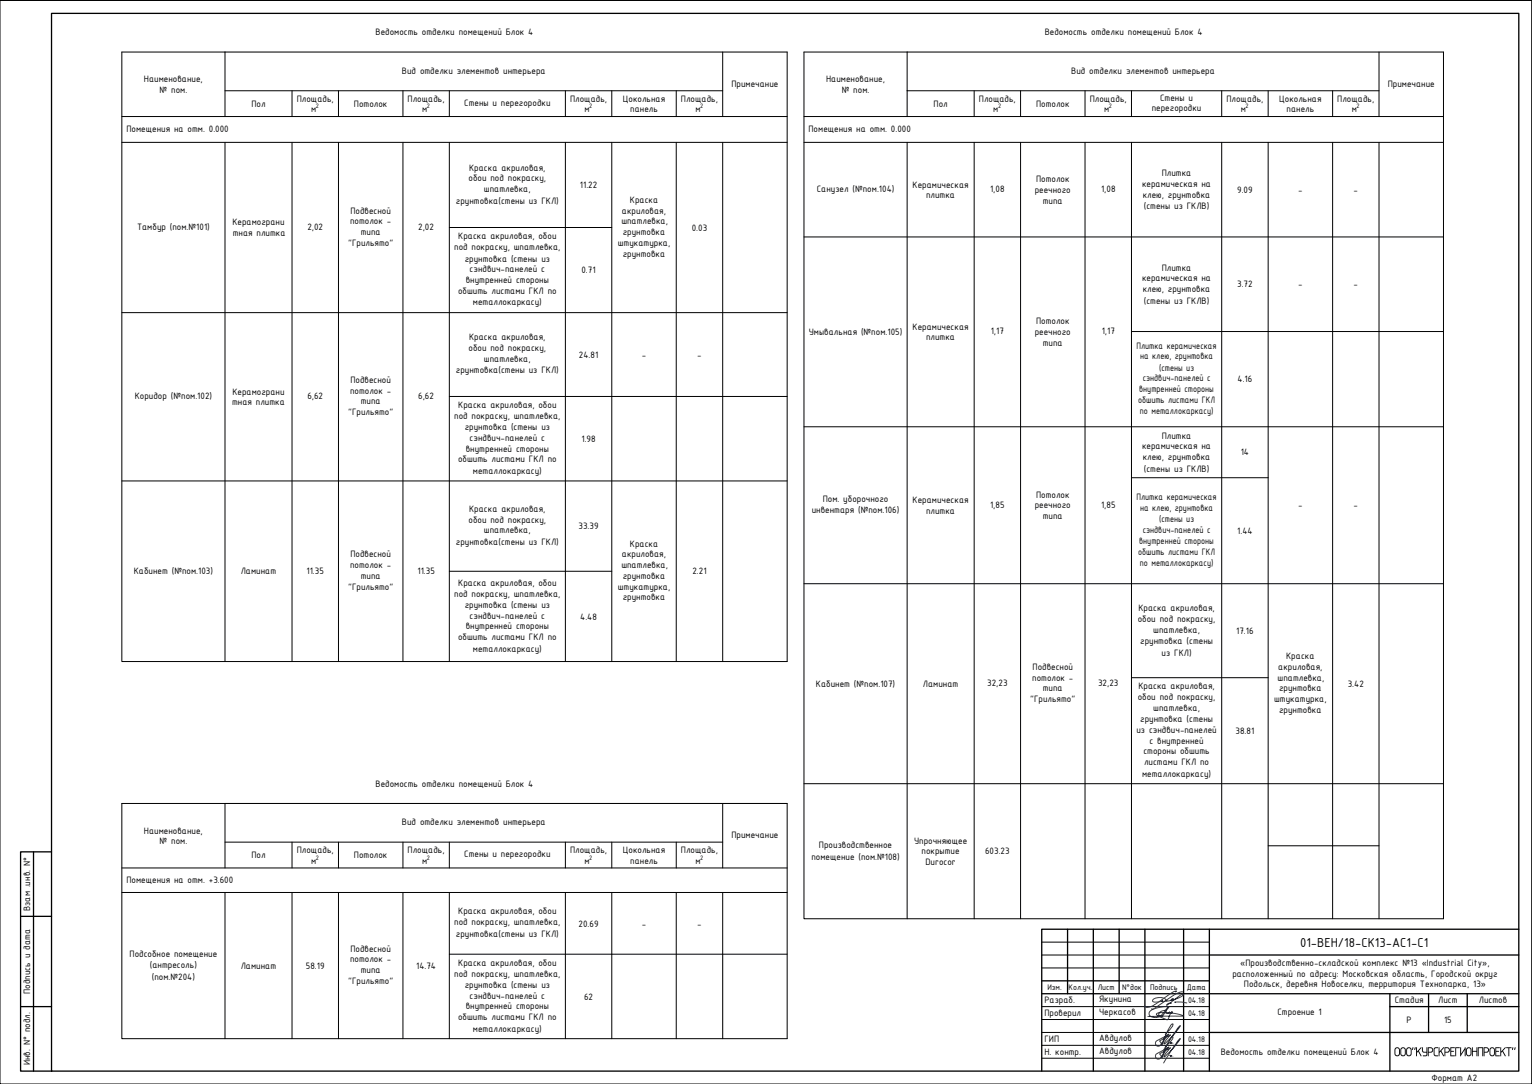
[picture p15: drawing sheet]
<svg xmlns="http://www.w3.org/2000/svg" width="594mm" height="420mm" viewBox="0 0 594 420" stroke-linecap="round" stroke-linejoin="round" font-family="sans-serif">
<defs><g id="words">
<g font-size="5.4">
<text x="504.1" y="366.9">01-ВЕН/18-СК13-АС1-С1</text>
<text x="540.4" y="409.4">ООО&quot;КУРСКРЕГИОНПРОЕКТ&quot;</text>
</g>
<g font-size="3.9">
<text x="145.6" y="13.7">Ведомость отделки помещений Блок 4</text>
<text x="405.1" y="13.7">Ведомость отделки помещений Блок 4</text>
<text x="155.9" y="28.6">Вид отделки элементов интерьера</text>
<text x="415.4" y="28.6">Вид отделки элементов интерьера</text>
<text x="55.8" y="31.9">Наименование,</text>
<text x="283.6" y="33.5">Примечание</text>
<text x="320.3" y="31.9">Наименование,</text>
<text x="538.1" y="33.5">Примечание</text>
<text x="61.9" y="36">№ пом.</text>
<text x="97.5" y="41.4">Пол</text>
<text x="115.1" y="39.3">Площадь,</text>
<text x="137.2" y="41.4">Потолок</text>
<text x="158.1" y="39.3">Площадь,</text>
<text x="180" y="41.1">Стены и перегородки</text>
<text x="221.1" y="39.3">Площадь,</text>
<text x="241.5" y="39.3">Цокольная</text>
<text x="264.1" y="39.3">Площадь,</text>
<text x="326.4" y="36">№ пом.</text>
<text x="362" y="41.4">Пол</text>
<text x="379.6" y="39.3">Площадь,</text>
<text x="401.8" y="41.4">Потолок</text>
<text x="422.6" y="39.3">Площадь,</text>
<text x="449.9" y="39">Стены и</text>
<text x="475.6" y="39.3">Площадь,</text>
<text x="496" y="39.3">Цокольная</text>
<text x="518.6" y="39.3">Площадь,</text>
<text x="120.7" y="43.5">м</text>
<text x="163.7" y="43.5">м</text>
<text x="226.7" y="43.5">м</text>
<text x="244.4" y="43.5">панель</text>
<text x="269.7" y="43.5">м</text>
<text x="385.2" y="43.5">м</text>
<text x="428.2" y="43.5">м</text>
<text x="446.6" y="43.1">перегородки</text>
<text x="481.2" y="43.5">м</text>
<text x="498.9" y="43.5">панель</text>
<text x="524.2" y="43.5">м</text>
<text x="49" y="51.2">Помещения на отм. 0.000</text>
<text x="313.5" y="51.2">Помещения на отм. 0.000</text>
<text x="181.7" y="70.3">обои под покраску,</text>
<text x="181.9" y="66.2">Краска акриловая,</text>
<text x="401.8" y="70.6">Потолок</text>
<text x="450.5" y="68.3">Плитка</text>
<text x="187.7" y="74.5">шпатлевка,</text>
<text x="224.9" y="72.9">11.22</text>
<text x="316.7" y="74.5">Санузел (№пом.104)</text>
<text x="353.9" y="72.7">Керамическая</text>
<text x="359.1" y="76.8">плитка</text>
<text x="383.9" y="74.5">1,08</text>
<text x="401.3" y="74.8">реечного</text>
<text x="427" y="74.5">1,08</text>
<text x="442.9" y="72.4">керамическая на</text>
<text x="443.1" y="76.6">клею, грунтовка</text>
<text x="479.8" y="74.8">9.09</text>
<text x="503.4" y="74.8">-</text>
<text x="524.9" y="74.8">-</text>
<text x="135.9" y="82.8">Подвесной</text>
<text x="176.8" y="78.9">грунтовка(стены из ГКЛ)</text>
<text x="241.2" y="82.8">акриловая,</text>
<text x="244.2" y="78.6">Краска</text>
<text x="404.4" y="78.9">типа</text>
<text x="443.6" y="81">(стены из ГКЛВ)</text>
<text x="53.1" y="89.2">Тамбур (пом.№101)</text>
<text x="90.1" y="87.3">Керамограни</text>
<text x="119.2" y="89.2">2,02</text>
<text x="135.7" y="87">потолок -</text>
<text x="162.2" y="89.2">2,02</text>
<text x="240.9" y="87">шпатлевка,</text>
<text x="268.2" y="89.4">0.03</text>
<text x="90.3" y="91.5">тная плитка</text>
<text x="135" y="95.3">&quot;Грильято&quot;</text>
<text x="139.9" y="91.1">типа</text>
<text x="177.7" y="92.8">Краска акриловая, обои</text>
<text x="239.6" y="95.3">штукатурка,</text>
<text x="241.5" y="91.1">грунтовка</text>
<text x="176.1" y="97">под покраску, шпатлевка,</text>
<text x="180.2" y="101.4">грунтовка (стены из</text>
<text x="241.5" y="99.5">грунтовка</text>
<text x="182.1" y="105.6">сэндвич-панелей с</text>
<text x="225.5" y="105.9">0.71</text>
<text x="450.5" y="104.9">Плитка</text>
<text x="177.6" y="113.9">обшить листами ГКЛ по</text>
<text x="180.6" y="109.7">внутренней стороны</text>
<text x="442.9" y="109.1">керамическая на</text>
<text x="443.1" y="113.3">клею, грунтовка</text>
<text x="479.8" y="111.4">3.72</text>
<text x="503.4" y="111.4">-</text>
<text x="524.9" y="111.4">-</text>
<text x="183.4" y="118.3">металлокаркасу)</text>
<text x="443.6" y="117.7">(стены из ГКЛВ)</text>
<text x="401.8" y="125.7">Потолок</text>
<text x="181.9" y="131.9">Краска акриловая,</text>
<text x="313.6" y="129.9">Умывальная (№пом.105)</text>
<text x="353.9" y="127.8">Керамическая</text>
<text x="359.1" y="132">плитка</text>
<text x="384.2" y="129.6">1,17</text>
<text x="401.3" y="129.9">реечного</text>
<text x="427.2" y="129.6">1,17</text>
<text x="181.7" y="136.1">обои под покраску,</text>
<text x="404.4" y="134">типа</text>
<text x="440.7" y="135.1">Плитка керамическая</text>
<text x="187.7" y="140.3">шпатлевка,</text>
<text x="224.5" y="138.7">24.81</text>
<text x="248.9" y="138.7">-</text>
<text x="270.4" y="138.7">-</text>
<text x="442.1" y="139.3">на клею, грунтовка</text>
<text x="449.5" y="143.7">(стены из</text>
<text x="135.9" y="148.4">Подвесной</text>
<text x="176.8" y="144.7">грунтовка(стены из ГКЛ)</text>
<text x="443.1" y="147.8">сэндвич-панелей с</text>
<text x="479.9" y="148.2">4.16</text>
<text x="52.3" y="154.8">Коридор (№пом.102)</text>
<text x="90.1" y="153">Керамограни</text>
<text x="119.2" y="154.8">6,62</text>
<text x="135.7" y="152.6">потолок -</text>
<text x="162.2" y="154.8">6,62</text>
<text x="441.7" y="152">внутренней стороны</text>
<text x="90" y="157.1">тная плитка</text>
<text x="135" y="160.9">&quot;Грильято&quot;</text>
<text x="139.9" y="156.8">типа</text>
<text x="177.7" y="158.2">Краска акриловая, обои</text>
<text x="441.3" y="156.2">обшить листами ГКЛ</text>
<text x="442" y="160.6">по металлокаркасу)</text>
<text x="176.1" y="162.3">под покраску, шпатлевка,</text>
<text x="180.2" y="166.8">грунтовка (стены из</text>
<text x="182.1" y="170.9">сэндвич-панелей с</text>
<text x="225.5" y="171.3">1.98</text>
<text x="450.5" y="170.1">Плитка</text>
<text x="177.6" y="179.3">обшить листами ГКЛ по</text>
<text x="180.6" y="175.1">внутренней стороны</text>
<text x="442.9" y="174.2">керамическая на</text>
<text x="443.1" y="178.4">клею, грунтовка</text>
<text x="481.1" y="176.6">14</text>
<text x="183.4" y="183.7">металлокаркасу)</text>
<text x="443.6" y="182.8">(стены из ГКЛВ)</text>
<text x="319" y="194.5">Пом. уборочного</text>
<text x="353.9" y="195">Керамическая</text>
<text x="383.9" y="196.8">1,85</text>
<text x="401.3" y="197.1">реечного</text>
<text x="401.8" y="192.9">Потолок</text>
<text x="427" y="196.8">1,85</text>
<text x="440.7" y="193.8">Плитка керамическая</text>
<text x="503.4" y="197.1">-</text>
<text x="524.9" y="197.1">-</text>
<text x="181.7" y="202.6">обои под покраску,</text>
<text x="181.9" y="198.4">Краска акриловая,</text>
<text x="314.8" y="198.9">инвентаря (№пом.106)</text>
<text x="359.1" y="199.2">плитка</text>
<text x="404.4" y="201.3">типа</text>
<text x="442.1" y="198">на клею, грунтовка</text>
<text x="449.5" y="202.4">(стены из</text>
<text x="187.7" y="206.8">шпатлевка,</text>
<text x="224.4" y="205.2">33.39</text>
<text x="443.1" y="206.6">сэндвич-панелей с</text>
<text x="479.8" y="207">1.44</text>
<text x="176.8" y="211.2">грунтовка(стены из ГКЛ)</text>
<text x="244.2" y="211.9">Краска</text>
<text x="441.3" y="214.9">обшить листами ГКЛ</text>
<text x="441.7" y="210.8">внутренней стороны</text>
<text x="135.7" y="220.2">потолок -</text>
<text x="135.9" y="216">Подвесной</text>
<text x="240.9" y="220.2">шпатлевка,</text>
<text x="241.2" y="216">акриловая,</text>
<text x="442" y="219.4">по металлокаркасу)</text>
<text x="51.9" y="222.7">Кабинет (№пом.103)</text>
<text x="93.4" y="222.7">Ламинат</text>
<text x="118.9" y="222.7">11.35</text>
<text x="139.9" y="224.4">типа</text>
<text x="161.9" y="222.7">11.35</text>
<text x="177.7" y="227.1">Краска акриловая, обои</text>
<text x="241.5" y="224.4">грунтовка</text>
<text x="268.5" y="222.7">2.21</text>
<text x="135" y="228.6">&quot;Грильято&quot;</text>
<text x="176.1" y="231.2">под покраску, шпатлевка,</text>
<text x="239.6" y="228.6">штукатурка,</text>
<text x="241.5" y="232.7">грунтовка</text>
<text x="180.2" y="235.6">грунтовка (стены из</text>
<text x="182.1" y="239.8">сэндвич-панелей с</text>
<text x="441.5" y="237">Краска акриловая,</text>
<text x="180.6" y="244">внутренней стороны</text>
<text x="225" y="240.2">4.48</text>
<text x="441.2" y="241.2">обои под покраску,</text>
<text x="447.2" y="245.3">шпатлевка,</text>
<text x="479.4" y="245.7">17.16</text>
<text x="177.6" y="248.1">обшить листами ГКЛ по</text>
<text x="442.1" y="249.8">грунтовка (стены</text>
<text x="183.4" y="252.5">металлокаркасу)</text>
<text x="450.4" y="254.2">из ГКЛ)</text>
<text x="498.8" y="255.5">Краска</text>
<text x="400.3" y="263.8">потолок -</text>
<text x="400.4" y="259.6">Подвесной</text>
<text x="495.4" y="263.8">шпатлевка,</text>
<text x="495.7" y="259.6">акриловая,</text>
<text x="316.4" y="266.3">Кабинет (№пом.107)</text>
<text x="357.9" y="266.3">Ламинат</text>
<text x="382.8" y="266">32,23</text>
<text x="404.4" y="268">типа</text>
<text x="425.8" y="266">32,23</text>
<text x="441.5" y="267.2">Краска акриловая,</text>
<text x="496" y="268">грунтовка</text>
<text x="522.6" y="266.3">3.42</text>
<text x="399.5" y="272.1">&quot;Грильято&quot;</text>
<text x="441.2" y="271.3">обои под покраску,</text>
<text x="447.2" y="275.5">шпатлевка,</text>
<text x="494.1" y="272.1">штукатурка,</text>
<text x="442.1" y="279.9">грунтовка (стены</text>
<text x="496" y="276.3">грунтовка</text>
<text x="440.7" y="284.1">из сэндвич-панелей</text>
<text x="479.1" y="284.5">38.81</text>
<text x="443.4" y="292.4">стороны обшить</text>
<text x="445.8" y="288.2">с внутренней</text>
<text x="443.6" y="296.6">листами ГКЛ по</text>
<text x="145.6" y="305">Ведомость отделки помещений Блок 4</text>
<text x="442.9" y="301">металлокаркасу)</text>
<text x="55.8" y="323.1">Наименование,</text>
<text x="155.9" y="319.8">Вид отделки элементов интерьера</text>
<text x="61.9" y="327.3">№ пом.</text>
<text x="283.6" y="324.8">Примечание</text>
<text x="317.6" y="328.8">Производственное</text>
<text x="354.5" y="327">Упрочняющее</text>
<text x="97.5" y="332.7">Пол</text>
<text x="115.1" y="330.6">Площадь,</text>
<text x="120.7" y="334.8">м</text>
<text x="137.2" y="332.7">Потолок</text>
<text x="158.1" y="330.6">Площадь,</text>
<text x="163.7" y="334.8">м</text>
<text x="180" y="332.3">Стены и перегородки</text>
<text x="221.1" y="330.6">Площадь,</text>
<text x="226.7" y="334.8">м</text>
<text x="241.5" y="330.6">Цокольная</text>
<text x="244.4" y="334.8">панель</text>
<text x="264.1" y="330.6">Площадь,</text>
<text x="269.7" y="334.8">м</text>
<text x="314.6" y="333.2">помещение (пом.№108)</text>
<text x="357.4" y="331.2">покрытие</text>
<text x="358.9" y="335.3">Durocor</text>
<text x="382" y="331.2">603.23</text>
<text x="49" y="342.2">Помещения на отм. +3.600</text>
<text x="11.7" y="353.1" transform="rotate(-90 11.7 353.1)">Взам .инв. N°</text>
<text x="176.1" y="358.6">под покраску, шпатлевка,</text>
<text x="177.7" y="354.5">Краска акриловая, обои</text>
<text x="224.4" y="359.1">20.69</text>
<text x="248.9" y="359.1">-</text>
<text x="270.4" y="359.1">-</text>
<text x="176.8" y="363.1">грунтовка(стены из ГКЛ)</text>
<text x="50.2" y="371">Подсобное помещение</text>
<text x="135.9" y="368.9">Подвесной</text>
<text x="58.1" y="375.4">(антресоль)</text>
<text x="93.4" y="375.5">Ламинат</text>
<text x="118.6" y="375.5">58.19</text>
<text x="135.7" y="373">потолок -</text>
<text x="139.9" y="377.2">типа</text>
<text x="161.4" y="375.5">14.74</text>
<text x="177.7" y="374.3">Краска акриловая, обои</text>
<text x="480.9" y="374.4">«Производственно-складской комплекс №13 «Industrial City»,</text>
<text x="58.9" y="379.8">(пом.№204)</text>
<text x="135" y="381.4">&quot;Грильято&quot;</text>
<text x="176.1" y="378.5">под покраску, шпатлевка,</text>
<text x="180.2" y="382.9">грунтовка (стены из</text>
<text x="477.9" y="378.5">расположенный по адресу: Московская область, Городской округ</text>
<text x="482.4" y="382.7">Подольск, деревня Новоселки, территория Технопарка, 13»</text>
<text x="11.7" y="385.2" transform="rotate(-90 11.7 385.2)">Подпись и дата</text>
<text x="182.1" y="387.1">сэндвич-панелей с</text>
<text x="226.5" y="387.5">62</text>
<text x="405" y="388.9">Разраб.</text>
<text x="426.2" y="388.5">Якунина</text>
<text x="540.9" y="388.9">Стадия</text>
<text x="557.7" y="388.9">Лист</text>
<text x="573.5" y="388.9">Листов</text>
<text x="177.6" y="395.4">обшить листами ГКЛ по</text>
<text x="180.6" y="391.2">внутренней стороны</text>
<text x="405" y="393.9">Проверил</text>
<text x="426.2" y="393.6">Черкасов</text>
<text x="495.3" y="393.6">Строение 1</text>
<text x="183.4" y="399.8">металлокаркасу)</text>
<text x="545.5" y="396.4">Р</text>
<text x="560" y="396.6">15</text>
<text x="405" y="403.9">ГИП</text>
<text x="426.2" y="403.5">Авдулов</text>
<text x="11.7" y="412.9" transform="rotate(-90 11.7 412.9)">Инв. N° подл.</text>
<text x="405" y="408.9">Н. контр.</text>
<text x="426.2" y="408.5">Авдулов</text>
<text x="473.4" y="408.7">Ведомость отделки помещений Блок 4</text>
<text x="555.1" y="418.9">Формат А2</text>
</g>
<g font-size="3.4">
<text x="406.2" y="383.8">Изм.</text>
<text x="414.4" y="383.8">Кол.уч.</text>
<text x="425.7" y="383.8">Лист</text>
<text x="435.1" y="383.8">N°док</text>
<text x="446" y="383.8">Подпись</text>
<text x="460.2" y="383.8">Дата</text>
<text x="460.7" y="388.9">04.18</text>
<text x="460.7" y="393.9">04.18</text>
<text x="460.7" y="403.9">04.18</text>
<text x="460.7" y="408.9">04.18</text>
</g>
<g font-size="2.7">
<text x="122.5" y="42">2</text>
<text x="165.5" y="42">2</text>
<text x="228.5" y="42">2</text>
<text x="271.5" y="42">2</text>
<text x="387" y="42">2</text>
<text x="430" y="42">2</text>
<text x="483" y="42">2</text>
<text x="526" y="42">2</text>
<text x="122.5" y="333.2">2</text>
<text x="165.5" y="333.2">2</text>
<text x="228.5" y="333.2">2</text>
<text x="271.5" y="333.2">2</text>
</g>
</g></defs>
<!-- layer: FORMAT -->
<g fill="none" stroke="#000" stroke-width=".51">
<path d="M20 5.2h569v410h-569zM13 330.2v85M20 330.2h-12v85h12M8 355.2h12M414 360.2v25M424 360.2v55M434 360.2v25M444 360.2v55M459 360.2v55M469 360.2v55M469 370.2h120M589 360.2h-185v55"/>
<path d="M8 390.2h12M404 380.2h65M404 385.2h185M539 385.2v30M539 390.2h50M554 385.2v15M569 385.2v15M469 400.2h120"/>
</g>
<path d="M404 365.2h65M404 370.2h65M404 375.2h65M404 395.2h65M404 390.2h65M404 400.2h65M404 405.2h65M404 410.2h65" fill="none" stroke="#000" stroke-width=".39"/>
<g fill="none" stroke="#041e9f" stroke-width=".39">
<path d="M452.6 387.6l-1.5 .7-.6-.2 .3-.4-.5 .4-1.7 .3h-1.2l-.5-.4 .7-.9 1.7-.4 2.2 .3 .5 .3 .3 .7 1-.1 1.7-.8h-.3l-.5 .5 .8-.1 2.3-.8 1.2-.7 .4-.6-1.1 .3-5.4 3.9a1.64 1.64 0 0 1 1.9-.8M452.8 390.4l-2.4 3.1-1.1 .7-1.3 .2-1.4-.3-.7-.4-.3-.9 .7-1.2 1.9-.8 2.9-.6 2.1 .2-2.5 3.4-1-.1-.3-.7a2.48 2.48 0 0 1 2.7-1.2v.4a.75 .75 0 0 0 .7 .6 .75 .75 0 0 0 .7-.6l.3 .5h.6l.2-.3-.1-.4-1.8 3.3-3.5-1.5-.7-.5 .1-.4a4.8 4.8 0 0 1 3.4-.4l4.6 .5 2.2 .8-13.7 .2M455.7 388.4l-.2 .1 2.6-.1 2.1 .3M455.9 384.5l.3-.3-1.7 .5-7.7 5.3-1.7 .5-.9-.1-.4-.4 .5 .2M458.6 384.5l-1.3 .1-1.6 .8-8.3 5.6-.7 .1M451.8 405.8l2.8-2.9 .2-1-.7 .3-.9 1.5-2.7 5.8-.9 .9h-.9l-.6-.8 .2-1 4.9-2.8-1.2 1.4-1.4 2.9-.9-1.7 4.2-2.3-1.8 2.2-.7 1.2 .5-.1 3-3 2.8-3.9-2.7 3.4-3.8 6.1M451.8 400.9l2.8-3 .2-1-.7 .3-1.1 1.9-2.5 5.4-.9 .9h-1l-.5-.8 .2-1 4.9-2.8-1.2 1.4-1.4 3-.9-1.7 4.2-2.4-1.8 2.1-.7 1.3 .5-.1 3-3 2.8-3.8-2.7 3.3-3.8 6.1"/>
<circle cx="454" cy="409.2" r=".05"/>
<circle cx="454" cy="404.2" r=".05"/>
</g>
<!-- layer: 0 -->
<g fill="none" stroke="#000" stroke-width=".39">
<path d="M0 .2h594v420h-594zM87.2 35.2h193M113.2 35.2v10M131.3 35.2v10M156.3 35.2v10M174.2 35.2v10M219.2 35.2v10M237.2 35.2v10M262.2 35.2v10M280.2 20.2v25M305.2 20.2v236.2h-258v-236.2h40v25M377.8 35.2v10"/>
<path d="M395.8 35.2v10M420.8 35.2v10M438.8 35.2v10M473.8 35.2v10M491.8 35.2v10M516.8 35.2v10M534.8 20.2v25M559.8 20.2v335.9h-248v-335.9h40v15h183M47.2 45.2h258M47.2 55.2h258M87.2 55.2v201.2M113.2 55.2v201.2"/>
<path d="M131.3 55.2v201.2M156.3 55.2v201.2M174.2 55.2v201.2M219.2 55.2v201.2M237.2 55.2v201.2M262.2 55.2v201.2M280.2 55.2v201.2M311.8 45.2h248M311.8 55.2h248M351.8 55.2v300.9M377.8 55.2v300.9M395.8 55.2v300.9"/>
<path d="M420.8 55.2v300.9M438.8 55.2v300.9M473.8 55.2v300.9M491.8 55.2v248.6M516.8 55.2v300.9M534.8 55.2v300.9M174.2 88.2h63M311.8 91.8h248M47.2 121.2h258M438.8 128.5h121M174.2 153.7h131M311.8 165.4h248"/>
<path d="M47.2 186.4h258M438.8 185.2h53M174.2 221.4h63M311.8 226.3h248M438.8 262.7h53M280.2 311.4v25M305.2 311.4v91.2h-258v-91.2h40v25M311.8 303.8h248M47.2 336.4h258M87.2 326.4h193M113.2 326.4v10M131.3 326.4v10"/>
<path d="M156.3 326.4v10M174.2 326.4v10M219.2 326.4v10M237.2 326.4v10M262.2 326.4v10M491.8 327.8h43M47.2 345.9h258M87.2 345.9v56.7M113.2 345.9v56.7M131.3 345.9v56.7M156.3 345.9v56.7M174.2 345.9v56.7"/>
<path d="M219.2 345.9v56.7M237.2 345.9v56.7M262.2 345.9v56.7M280.2 345.9v23.9M174.2 369.8h131"/>
</g>
<path d="M87.2 20.2h218M351.8 20.2h208M351.8 35.2v10M87.2 311.4h218M491.8 303.8v52.3M280.2 369.8v32.8" fill="none" stroke="#000" stroke-width=".4"/>
<use href="#words"/>
</svg>
